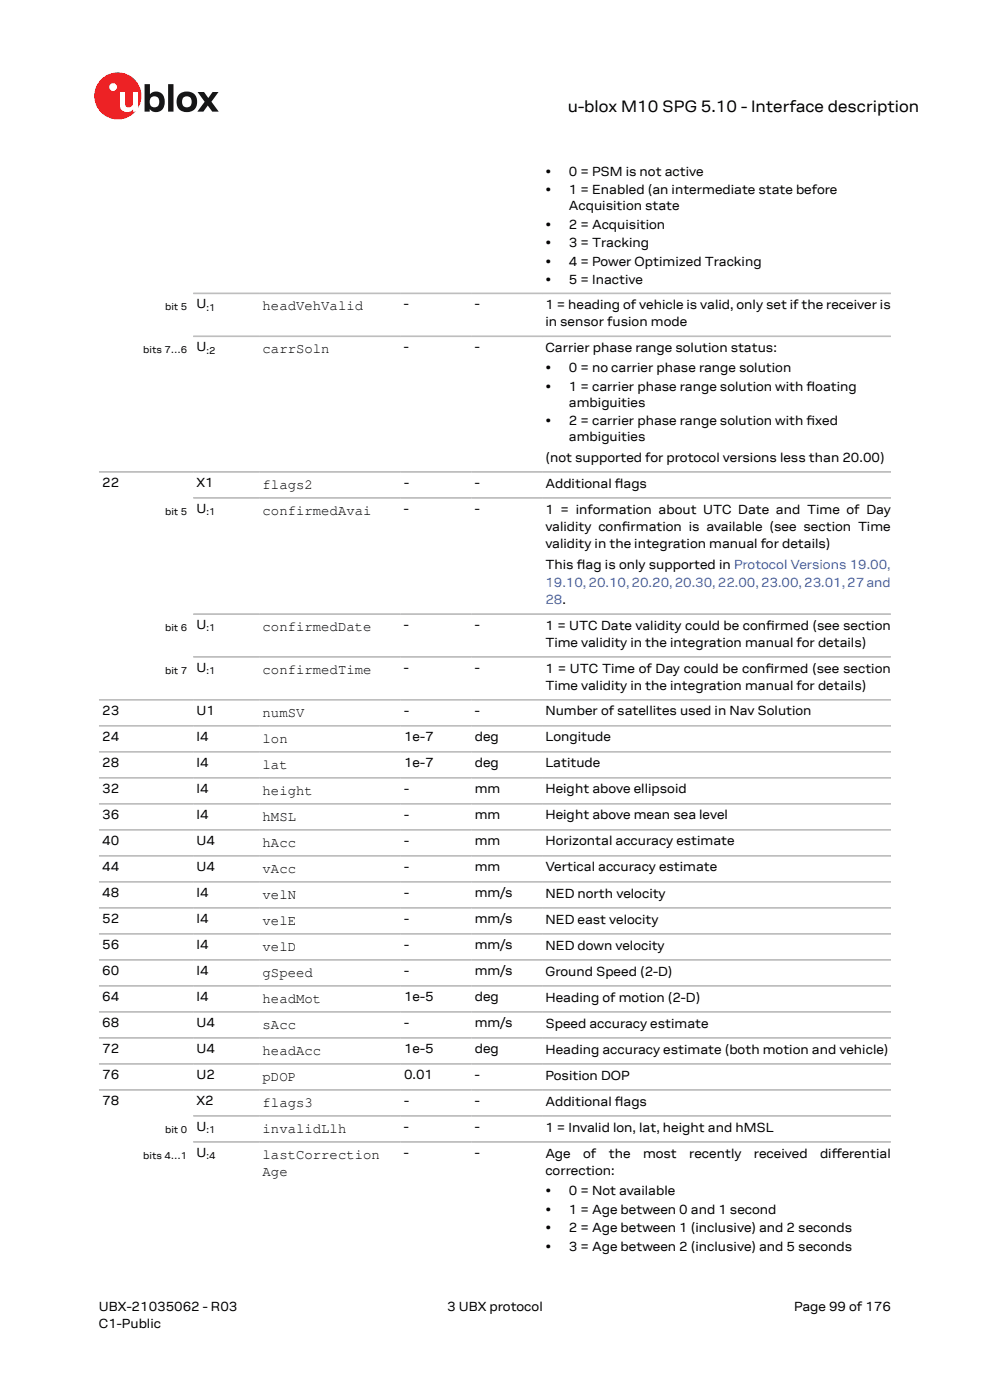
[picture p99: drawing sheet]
<svg xmlns="http://www.w3.org/2000/svg" width="210mm" height="297mm" viewBox="0 0 210 297" stroke-linecap="round" stroke-linejoin="round" font-family="sans-serif">
<defs><g id="words">
<text font-size="3.5" x="120.4" y="23.7">u-blox M10 SPG 5.10 - Interface description</text>
<g font-size="3">
<text x="55.7" y="65.8">headVehValid</text>
<text x="55.7" y="74.9">carrSoln</text>
<text x="55.7" y="103.7">flags2</text>
<text x="55.7" y="109.2">confirmedAvai</text>
<text x="55.7" y="133.8">confirmedDate</text>
<text x="55.7" y="142.9">confirmedTime</text>
<text x="55.7" y="152">numSV</text>
<text x="55.7" y="157.5">lon</text>
<text x="55.7" y="163">lat</text>
<text x="55.7" y="168.6">height</text>
<text x="55.7" y="174.1">hMSL</text>
<text x="55.7" y="179.6">hAcc</text>
<text x="55.7" y="185.1">vAcc</text>
<text x="55.7" y="190.6">velN</text>
<text x="55.7" y="196.1">velE</text>
<text x="55.7" y="201.7">velD</text>
<text x="55.7" y="207.2">gSpeed</text>
<text x="55.7" y="212.7">headMot</text>
<text x="55.7" y="218.2">sAcc</text>
<text x="55.7" y="223.7">headAcc</text>
<text x="55.7" y="229.2">pDOP</text>
<text x="55.7" y="234.8">flags3</text>
<text x="55.7" y="240.3">invalidLlh</text>
<text x="55.7" y="245.8">lastCorrection</text>
<text x="55.7" y="249.6">Age</text>
</g>
<g font-size="2.8">
<text x="115.7" y="37.3">•</text>
<text x="115.7" y="41.2">•</text>
<text x="120.7" y="37.3">0 = PSM is not active</text>
<text x="120.7" y="41.2">1 = Enabled (an intermediate state before</text>
<text x="120.7" y="44.6">Acquisition state</text>
<text x="115.7" y="48.5">•</text>
<text x="115.7" y="52.4">•</text>
<text x="120.7" y="48.5">2 = Acquisition</text>
<text x="120.7" y="52.4">3 = Tracking</text>
<text x="115.7" y="56.3">•</text>
<text x="120.7" y="56.3">4 = Power Optimized Tracking</text>
<text x="41.7" y="65.4">U</text>
<text x="85.7" y="65.4">-</text>
<text x="100.7" y="65.4">-</text>
<text x="115.7" y="60.3">•</text>
<text x="115.7" y="65.5">1 = heading of vehicle is valid, only set if the receiver is</text>
<text x="120.7" y="60.3">5 = Inactive</text>
<text x="115.7" y="69.2">in sensor fusion mode</text>
<text x="41.7" y="74.5">U</text>
<text x="85.7" y="74.5">-</text>
<text x="100.7" y="74.5">-</text>
<text x="115.7" y="74.6">Carrier phase range solution status:</text>
<text x="115.7" y="79">•</text>
<text x="115.7" y="82.9">•</text>
<text x="120.7" y="79">0 = no carrier phase range solution</text>
<text x="120.7" y="82.9">1 = carrier phase range solution with foating</text>
<text x="171.1" y="82.9">l</text>
<text x="120.7" y="86.3">ambiguities</text>
<text x="115.7" y="90.2">•</text>
<text x="120.7" y="90.2">2 = carrier phase range solution with fxed</text>
<text x="120.7" y="93.6">ambiguities</text>
<text x="171.1" y="90.2">i</text>
<text x="115.7" y="98">(not supported for protocol versions less than 20.00)</text>
<text x="21.7" y="103.3">22</text>
<text x="41.7" y="103.3">X1</text>
<text x="85.7" y="103.3">-</text>
<text x="100.7" y="103.3">-</text>
<text x="115.7" y="103.4">Additional fags</text>
<text x="130.4" y="103.4">l</text>
<text x="41.7" y="108.8">U</text>
<text x="85.7" y="108.8">-</text>
<text x="100.7" y="108.8">-</text>
<text x="115.7" y="108.9">1 = information about UTC Date and Time of Day</text>
<text x="115.7" y="112.6">validity confrmation is available (see section Time</text>
<text x="131.9" y="112.6">i</text>
<text x="115.7" y="116.3">validity in the integration manual for details)</text>
<text x="115.7" y="120.8">This fag is only supported in Protocol Versions 19.00,</text>
<text x="122.4" y="120.8">l</text>
<text x="41.7" y="133.4">U</text>
<text x="85.7" y="133.4">-</text>
<text x="100.7" y="133.4">-</text>
<text x="115.7" y="133.6">1 = UTC Date validity could be confrmed (see section</text>
<text x="115.7" y="137.2">Time validity in the integration manual for details)</text>
<text x="162.5" y="133.6">i</text>
<text x="41.7" y="142.5">U</text>
<text x="85.7" y="142.5">-</text>
<text x="100.7" y="142.5">-</text>
<text x="115.7" y="142.7">1 = UTC Time of Day could be confrmed (see section</text>
<text x="162.4" y="142.7">i</text>
<text x="115.7" y="146.3">Time validity in the integration manual for details)</text>
<text x="21.7" y="151.6">23</text>
<text x="41.7" y="151.6">U1</text>
<text x="85.7" y="151.6">-</text>
<text x="100.7" y="151.6">-</text>
<text x="115.7" y="151.8">Number of satellites used in Nav Solution</text>
<text x="21.7" y="157.2">24</text>
<text x="41.7" y="157.2">I4</text>
<text x="85.7" y="157.2">1e-7</text>
<text x="100.7" y="157.2">deg</text>
<text x="115.7" y="157.3">Longitude</text>
<text x="21.7" y="162.7">28</text>
<text x="41.7" y="162.7">I4</text>
<text x="85.7" y="162.7">1e-7</text>
<text x="100.7" y="162.7">deg</text>
<text x="115.7" y="162.8">Latitude</text>
<text x="21.7" y="168.2">32</text>
<text x="21.7" y="173.7">36</text>
<text x="41.7" y="168.2">I4</text>
<text x="41.7" y="173.7">I4</text>
<text x="85.7" y="168.2">-</text>
<text x="85.7" y="173.7">-</text>
<text x="100.7" y="168.2">mm</text>
<text x="100.7" y="173.7">mm</text>
<text x="115.7" y="168.3">Height above ellipsoid</text>
<text x="115.7" y="173.8">Height above mean sea level</text>
<text x="21.7" y="179.2">40</text>
<text x="41.7" y="179.2">U4</text>
<text x="85.7" y="179.2">-</text>
<text x="100.7" y="179.2">mm</text>
<text x="115.7" y="179.4">Horizontal accuracy estimate</text>
<text x="21.7" y="184.7">44</text>
<text x="41.7" y="184.7">U4</text>
<text x="85.7" y="184.7">-</text>
<text x="100.7" y="184.7">mm</text>
<text x="115.7" y="184.9">Vertical accuracy estimate</text>
<text x="21.7" y="190.3">48</text>
<text x="41.7" y="190.3">I4</text>
<text x="85.7" y="190.3">-</text>
<text x="100.7" y="190.3">mm/s</text>
<text x="115.7" y="190.4">NED north velocity</text>
<text x="21.7" y="195.8">52</text>
<text x="41.7" y="195.8">I4</text>
<text x="85.7" y="195.8">-</text>
<text x="100.7" y="195.8">mm/s</text>
<text x="115.7" y="195.9">NED east velocity</text>
<text x="21.7" y="201.3">56</text>
<text x="41.7" y="201.3">I4</text>
<text x="85.7" y="201.3">-</text>
<text x="100.7" y="201.3">mm/s</text>
<text x="115.7" y="201.4">NED down velocity</text>
<text x="21.7" y="206.8">60</text>
<text x="41.7" y="206.8">I4</text>
<text x="85.7" y="206.8">-</text>
<text x="100.7" y="206.8">mm/s</text>
<text x="115.7" y="207">Ground Speed (2-D)</text>
<text x="21.7" y="212.3">64</text>
<text x="41.7" y="212.3">I4</text>
<text x="85.7" y="212.3">1e-5</text>
<text x="100.7" y="212.3">deg</text>
<text x="115.7" y="212.5">Heading of motion (2-D)</text>
<text x="21.7" y="217.8">68</text>
<text x="41.7" y="217.8">U4</text>
<text x="85.7" y="217.8">-</text>
<text x="100.7" y="217.8">mm/s</text>
<text x="115.7" y="218">Speed accuracy estimate</text>
<text x="21.7" y="223.4">72</text>
<text x="41.7" y="223.4">U4</text>
<text x="85.7" y="223.4">1e-5</text>
<text x="100.7" y="223.4">deg</text>
<text x="115.7" y="223.5">Heading accuracy estimate (both motion and vehicle)</text>
<text x="21.7" y="228.9">76</text>
<text x="41.7" y="228.9">U2</text>
<text x="85.7" y="228.9">0.01</text>
<text x="100.7" y="228.9">-</text>
<text x="115.7" y="229">Position DOP</text>
<text x="21.7" y="234.4">78</text>
<text x="41.7" y="239.9">U</text>
<text x="41.7" y="234.4">X2</text>
<text x="85.7" y="239.9">-</text>
<text x="85.7" y="234.4">-</text>
<text x="100.7" y="239.9">-</text>
<text x="100.7" y="234.4">-</text>
<text x="115.7" y="234.5">Additional fags</text>
<text x="130.4" y="234.5">l</text>
<text x="41.7" y="245.4">U</text>
<text x="85.7" y="245.4">-</text>
<text x="100.7" y="245.4">-</text>
<text x="115.7" y="240.1">1 = Invalid lon, lat, height and hMSL</text>
<text x="115.7" y="245.6">Age</text>
<text x="123.7" y="245.6">of</text>
<text x="129.1" y="245.6">the</text>
<text x="136.4" y="245.6">most</text>
<text x="146.2" y="245.6">recently</text>
<text x="159.9" y="245.6">received</text>
<text x="173.9" y="245.6">diferential</text>
<text x="176.4" y="245.6">f</text>
<text x="115.7" y="249.2">correction:</text>
<text x="115.7" y="253.6">•</text>
<text x="115.7" y="257.5">•</text>
<text x="120.7" y="253.6">0 = Not available</text>
<text x="120.7" y="257.5">1 = Age between 0 and 1 second</text>
<text x="115.7" y="261.4">•</text>
<text x="120.7" y="261.4">2 = Age between 1 (inclusive) and 2 seconds</text>
<text x="115.7" y="265.4">•</text>
<text x="120.7" y="265.4">3 = Age between 2 (inclusive) and 5 seconds</text>
<text x="21" y="278">UBX-21035062 - R03</text>
<text x="21" y="281.8">C1-Public</text>
<text x="94.9" y="278">3 UBX protocol</text>
<text x="168.4" y="278">Page 99 of 176</text>
</g>
<g font-size="2.8" fill="#4664b4">
<text x="115.7" y="124.5">19.10, 20.10, 20.20, 20.30, 22.00, 23.00, 23.01, 27 and</text>
<text x="115.7" y="128.1">28.</text>
</g>
<g font-size="2.1">
<text x="35" y="65.8">bit 5</text>
<text x="43.8" y="65.9">:1</text>
<text x="30.4" y="74.9">bits 7…6</text>
<text x="43.8" y="75">:2</text>
<text x="35" y="109.3">bit 5</text>
<text x="43.8" y="109.3">:1</text>
<text x="35" y="133.8">bit 6</text>
<text x="43.8" y="134">:1</text>
<text x="35" y="142.9">bit 7</text>
<text x="43.8" y="143.1">:1</text>
<text x="30.4" y="245.8">bits 4…1</text>
<text x="35" y="240.4">bit 0</text>
<text x="43.8" y="240.4">:1</text>
<text x="43.8" y="246">:4</text>
</g>
</g></defs>
<circle cx="25" cy="20.4" r="5" fill="#ed2023"/>
<circle cx="24" cy="18.5" r=".83" fill="#fff"/>
<g fill="#151516">
<path d="M35.7 17.9h1.1v5.8h-1.1z"/>
<path d="M41.9 19.5h1.4l.9 1.3 .9-1.3h1.3l-1.6 2.1 1.6 2.1h-1.4l-.9-1.3-1 1.3h-1.2l1.5-2.1z"/>
<path d="M32 20.7a1.17 1.17 0 0 0-.1 1.5 1.17 1.17 0 0 0 1.4 .4 1.16 1.16 0 0 0 .4-1.6 1.16 1.16 0 0 0-1.7-.3zM30.7 17.9h1.1v2.1a1.82 1.82 0 0 1 2.2-.4 1.82 1.82 0 0 1 .9 2 1.83 1.83 0 0 1-1 2 1.83 1.83 0 0 1-2.1-.5v.6h-1.1z"/>
<path d="M38.9 20.7a1.18 1.18 0 0 0-.2 1.5 1.18 1.18 0 0 0 1.5 .4 1.18 1.18 0 0 0 .4-1.5 1.18 1.18 0 0 0-1.5-.5zM37.4 21.6a2.25 2.25 0 0 1 4.5 0 2.25 2.25 0 0 1-4.5 0z"/>
</g>
<path d="M25.4 19.5h1.1v2.5a.84 .84 0 0 0 1 .8 .84 .84 0 0 0 .7-1v-2.3h1.1v4.2h-1.1v-.5a1.59 1.59 0 0 1-1.8 .5 1.59 1.59 0 0 1-1-1.5z" fill="#fff"/>
<g fill="none" stroke="#bebebe" stroke-width=".35">
<path d="M41 62.2h148M41 71.3h148M21 100.1h168M41 105.6h148M41 130.3h148M41 139.4h148M21 148.5h168M21 154h168M21 159.5h168M21 165h168M21 170.5h168M21 176.1h168"/>
<path d="M21 181.6h168M21 187.1h168M21 192.6h168M21 198.1h168M21 203.6h168M21 209.2h168M21 214.7h168M21 220.2h168M21 225.7h168M21 231.2h168M189 236.7h-148M41 242.3h148"/>
</g>
<use href="#words"/>
</svg>
